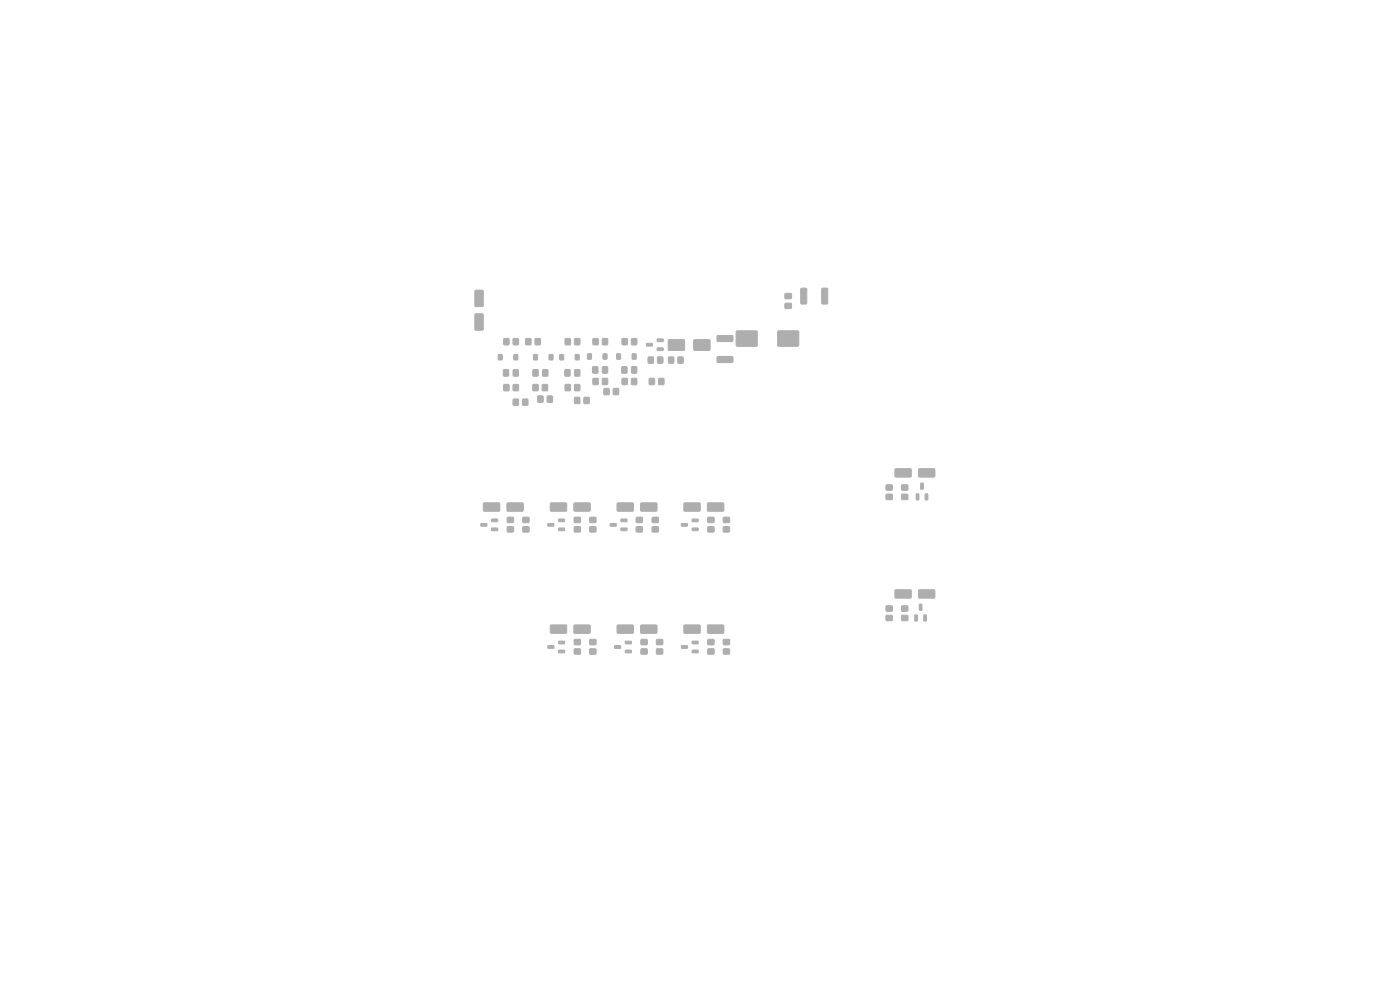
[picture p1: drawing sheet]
<svg xmlns="http://www.w3.org/2000/svg" width="297mm" height="210mm" viewBox="0 0 297 210" stroke-linecap="round" stroke-linejoin="round" font-family="sans-serif">
<g fill="#bbaaa4" stroke="#bbaaa4" stroke-width=".21">
<path d="M125.1 137.7h1.3v1h-1.3z"/>
<path d="M125.1 135.7h1.3v1h-1.3z"/>
<path d="M147.2 72.1h3.3l.1 .2v1.9l-.2 .1h-3.1l-.2-.2z"/>
<path d="M141.8 72.1h3.3l.1 .2v1.9l-.2 .1h-3.1l-.2-.2z"/>
<path d="M113.2 75.2h.8v1.1h-.8z"/>
<path d="M116.5 75.2h.8v1.1h-.8z"/>
<path d="M166.6 64.4h1.3v1h-1.3z"/>
<path d="M166.6 62.3h1.3v1h-1.3z"/>
<path d="M134 71.9h1.1v1.2h-1.1z"/>
<path d="M132 71.9h1.1v1.2h-1.1z"/>
<path d="M122.1 75.2h.7v1.1h-.7z"/>
<path d="M118.8 75.2h.7v1.1h-.7z"/>
<path d="M132 80.3h1.1v1.3h-1.1z"/>
<path d="M134 80.3h1.1v1.3h-1.1z"/>
<path d="M118.5 137.9h1.2l.1 .5-1.2 .1z"/>
<path d="M118.5 136h1.2l.1 .5-1.2 .1z"/>
<path d="M116.2 137h1.2l.1 .5h-1.2z"/>
<path d="M100.8 66.6h1.5l.2 .1v3.1l-.1 .2-1.4 .1-.3-.2z"/>
<path d="M100.8 61.6h1.5l.2 .1v3.1l-.1 .2-1.4 .1-.3-.2z"/>
<path d="M174.4 61.2l1-.1 .2 .2v3l-.1 .2h-.9l-.3-.1z"/>
<path d="M169.9 61.2l1-.1 .2 .2 .1 3-.2 .2h-.9l-.2-.1z"/>
<path d="M130.1 82.4h1.1v1.3h-1.1z"/>
<path d="M128.1 82.4h1.1v1.3h-1.1z"/>
<path d="M188 104.9h1.3v1h-1.3z"/>
<path d="M188 102.9h1.3v1h-1.3z"/>
<path d="M131.8 112h1.1l.1 .5-1.2 .1z"/>
<path d="M131.8 110.1h1.1l.1 .5-1.2 .1z"/>
<path d="M129.5 111.1h1.2v.4l-1.2 .1z"/>
<path d="M138.4 111.8h1.2v1h-1.2z"/>
<path d="M138.4 109.8h1.2v1h-1.2z"/>
<path d="M194.9 125.2l3.3-.1 .1 .2v1.4l-.2 .2h-3.1l-.2-.3z"/>
<path d="M189.9 125.2l3.3-.1 .1 .2v1.4l-.2 .2h-3.1l-.2-.3z"/>
<path d="M156.2 70.2h4.4v3.2h-4.4z"/>
<path d="M165 70.2h4.4v3.2h-4.4z"/>
<path d="M125.8 77.8h1v1.3h-1z"/>
<path d="M127.8 77.8h1.1v1.3h-1.1z"/>
<path d="M115.1 81.6h1v1.3h-1z"/>
<path d="M113.1 81.6h1v1.3h-1z"/>
<path d="M111.6 71.9h1v1.2h-1z"/>
<path d="M113.6 71.9h1v1.2h-1z"/>
<path d="M191.3 130.6h1.3v1h-1.3z"/>
<path d="M191.3 128.6h1.3v1h-1.3z"/>
<path d="M107.6 106.7h3.3l.1 .2v1.4l-.2 .2-3.1-.1-.2-.2z"/>
<path d="M102.6 106.7h3.3l.1 .2v1.4l-.2 .2-3.1-.1-.2-.2z"/>
<path d="M131.9 77.8h1.1v1.3h-1.1z"/>
<path d="M134 77.8h1v1.3h-1z"/>
<path d="M121.9 137.7h1.2v1h-1.2z"/>
<path d="M121.9 135.7h1.2v1h-1.2z"/>
<path d="M110.9 84.7h1v1.2h-1z"/>
<path d="M108.9 84.7h1v1.2h-1z"/>
<path d="M146.8 112h1.2l.1 .5-1.2 .1z"/>
<path d="M146.8 110.1h1.2l.1 .5-1.2 .1z"/>
<path d="M144.6 111.1h1.2v.4l-1.2 .1z"/>
<path d="M121.8 132.6h3.3l.1 .2v1.4l-.2 .2-3.1-.1-.2-.2z"/>
<path d="M116.8 132.6h3.3l.1 .2v1.4l-.2 .2-3.1-.1-.2-.2z"/>
<path d="M139.4 73.8h1.2l.1 .5-1.2 .1z"/>
<path d="M139.4 71.9h1.2l.1 .5-1.2 .1z"/>
<path d="M137.2 72.9l1.2-.1v.5l-1.2 .1z"/>
<path d="M115.2 78.4h1v1.4h-1z"/>
<path d="M113.1 78.4h1v1.4h-1z"/>
<path d="M150.2 137.7h1.2v1h-1.2z"/>
<path d="M150.2 135.7h1.2v1h-1.2z"/>
<path d="M152.2 75.7l3.1-.1 .2 .3v.9l-.3 .1h-2.9l-.2-.2z"/>
<path d="M152.2 71.2h3.1l.2 .2v.9l-.3 .2-2.9-.1-.2-.2z"/>
<path d="M141.8 75.8h1.1v1.2h-1.1z"/>
<path d="M143.8 75.8h1.1v1.2h-1.1z"/>
<path d="M191.3 104.9h1.3v1h-1.3z"/>
<path d="M191.3 102.9h1.3v1h-1.3z"/>
<path d="M121.9 111.8h1.2v1h-1.2z"/>
<path d="M121.9 109.8h1.2v1h-1.2z"/>
<path d="M119.9 71.9h1.1v1.2h-1.1z"/>
<path d="M121.9 71.9h1.1v1.2h-1.1z"/>
<path d="M194.1 130.5h.5v1.2h-.5z"/>
<path d="M196 130.5h.5v1.2h-.5z"/>
<path d="M195 128.2h.6l-.1 1.3-.5-.1z"/>
<path d="M109 75.2h.8v1.1h-.8z"/>
<path d="M105.7 75.2h.8v1.1h-.8z"/>
<path d="M153.5 111.8h1.2v1h-1.2z"/>
<path d="M153.5 109.8h1.2v1h-1.2z"/>
<path d="M128 75.1h.7v1.1h-.7z"/>
<path d="M124.7 75.1h.7v1.1h-.7z"/>
<path d="M106.9 81.6h1v1.3h-1z"/>
<path d="M108.9 81.6h1v1.3h-1z"/>
<path d="M121.8 106.7h3.3l.1 .2v1.4l-.2 .2-3.1-.1-.2-.2z"/>
<path d="M116.8 106.7h3.3l.1 .2v1.4l-.2 .2-3.1-.1-.2-.2z"/>
<path d="M104.3 112h1.2l.1 .5-1.2 .1z"/>
<path d="M104.3 110.1h1.2l.1 .5-1.2 .1z"/>
<path d="M102 111.1h1.2l.1 .4-1.2 .1z"/>
<path d="M188 130.6h1.3v1h-1.3z"/>
<path d="M188 128.6h1.3v1h-1.3z"/>
<path d="M150.2 111.8h1.2v1h-1.2z"/>
<path d="M150.2 109.8h1.2v1h-1.2z"/>
<path d="M150.1 106.7h3.3l.2 .2-.1 1.4-.2 .2-3.1-.1-.1-.2z"/>
<path d="M145.1 106.7h3.3l.2 .2-.1 1.4-.2 .2-3.1-.1-.1-.2z"/>
<path d="M119.9 78.4h1v1.4h-1z"/>
<path d="M121.9 78.4h1.1v1.4h-1.1z"/>
<path d="M134.1 75.1h.8v1.1h-.8z"/>
<path d="M130.8 75.1h.8v1.1h-.8z"/>
<path d="M136 137.7h1.3v1h-1.3z"/>
<path d="M136 135.7h1.3v1h-1.3z"/>
<path d="M150.1 132.6h3.3l.2 .2-.1 1.4-.2 .2-3.1-.1-.1-.2z"/>
<path d="M145.1 132.6h3.3l.2 .2-.1 1.4-.2 .2-3.1-.1-.1-.2z"/>
<path d="M137.8 80.3h1v1.3h-1z"/>
<path d="M139.8 80.3h1v1.3h-1z"/>
<path d="M123.9 84.3h1.1v1.3h-1.1z"/>
<path d="M121.9 84.3h1.1v1.3h-1.1z"/>
<path d="M125.1 111.8h1.3v1h-1.3z"/>
<path d="M125.1 109.8h1.3v1h-1.3z"/>
<path d="M146.9 137.9h1.1l.1 .5-1.2 .1z"/>
<path d="M146.9 136h1.1l.1 .5-1.2 .1z"/>
<path d="M144.6 137h1.2l.1 .5h-1.3z"/>
<path d="M110.9 111.8h1.3v1h-1.3z"/>
<path d="M110.9 109.8h1.3v1h-1.3z"/>
<path d="M194.4 104.8h.5v1.3l-.5-.1z"/>
<path d="M196.3 104.8h.5v1.3l-.5-.1z"/>
<path d="M195.3 102.5l.6 .1-.1 1.2-.5-.1z"/>
<path d="M139.3 137.7h1.3v1h-1.3z"/>
<path d="M139.3 135.7h1.3v1h-1.3z"/>
<path d="M153.5 137.7h1.2v1h-1.2z"/>
<path d="M153.5 135.7h1.2v1h-1.2z"/>
<path d="M119.9 81.6h1.1v1.3h-1.1z"/>
<path d="M121.9 81.6h1.1v1.3h-1.1z"/>
<path d="M125.8 71.9h1.1v1.2h-1.1z"/>
<path d="M127.8 71.9h1.1v1.2h-1.1z"/>
<path d="M107.7 111.8h1.2v1h-1.2z"/>
<path d="M107.7 109.8h1.2v1h-1.2z"/>
<path d="M194.9 99.5l3.3-.1 .1 .3v1.4l-.2 .1h-3.1l-.2-.2z"/>
<path d="M189.9 99.5l3.3-.1 .1 .3v1.4l-.2 .1h-3.1l-.2-.2z"/>
<path d="M118.5 112h1.2l.1 .5-1.2 .1z"/>
<path d="M118.5 110.1h1.2l.1 .5-1.2 .1z"/>
<path d="M116.2 111.1h1.2l.1 .4-1.2 .1z"/>
<path d="M136 106.7h3.2l.2 .2v1.4l-.3 .2-3.1-.1-.1-.2z"/>
<path d="M131 106.7h3.2l.2 .2v1.4l-.3 .2-3.1-.1-.1-.2z"/>
<path d="M106.9 71.9h1v1.2h-1z"/>
<path d="M108.9 71.9h1v1.2h-1z"/>
<path d="M106.8 78.4h1.1v1.4h-1.1z"/>
<path d="M108.9 78.4h1v1.4h-1z"/>
<path d="M139.5 75.8h1.1v1.2h-1.1z"/>
<path d="M137.5 75.8h1.1v1.2h-1.1z"/>
<path d="M125.8 80.3h1.1v1.3h-1.1z"/>
<path d="M127.8 80.3h1.1v1.3h-1.1z"/>
<path d="M135 111.8h1.3v1h-1.3z"/>
<path d="M135 109.8h1.3v1h-1.3z"/>
<path d="M136 132.6h3.2l.2 .2v1.4l-.3 .2-3.1-.1-.1-.2z"/>
<path d="M131 132.6h3.2l.2 .2v1.4l-.3 .2-3.1-.1-.1-.2z"/>
<path d="M116.1 84h1.1v1.3h-1.1z"/>
<path d="M114.1 84h1.1v1.3h-1.1z"/>
<path d="M132.7 137.9h1.2v.5l-1.2 .1z"/>
<path d="M132.7 136h1.2v.5l-1.2 .1z"/>
<path d="M130.4 137h1.2l.1 .5h-1.2z"/>
</g>
</svg>
